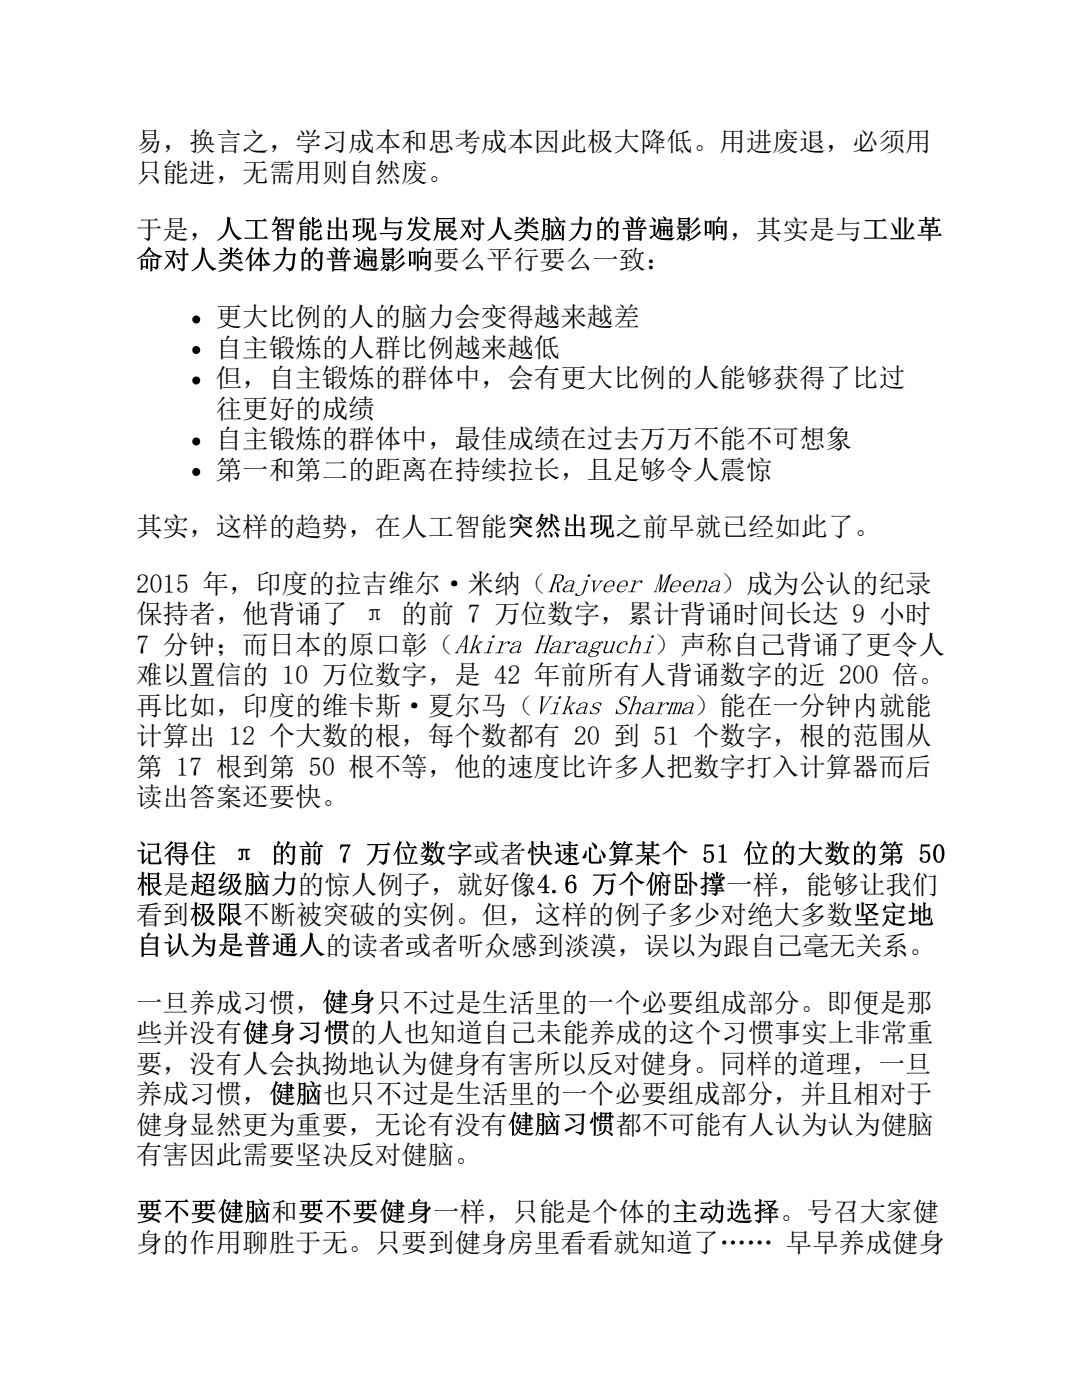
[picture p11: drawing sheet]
<svg xmlns="http://www.w3.org/2000/svg" width="216mm" height="279mm" viewBox="0 0 216 279" stroke-linecap="round" stroke-linejoin="round" font-family="sans-serif">
<defs><g id="words">
<g font-size="5.3">
<text x="27.2" y="30.2">易，换言之，学习成本和思考成本因此极大降低。用进废退，必须用</text>
<text x="27.2" y="36.2">只能进，无需用则自然废。</text>
<text x="27.2" y="47.6">于是，人工智能出现与发展对人类脑力的普遍影响，其实是与工业革</text>
<text x="27.2" y="53.7">命对人类体力的普遍影响要么平行要么一致：</text>
<text x="43" y="65.1">更大比例的人的脑力会变得越来越差</text>
<text x="43" y="71.2">自主锻炼的人群比例越来越低</text>
<text x="43" y="77.3">但，自主锻炼的群体中，会有更大比例的人能够获得了比过</text>
<text x="43" y="83.3">往更好的成绩</text>
<text x="43" y="89.4">自主锻炼的群体中，最佳成绩在过去万万不能不可想象</text>
<text x="43" y="95.5">第一和第二的距离在持续拉长，且足够令人震惊</text>
<text x="27.2" y="106.9">其实，这样的趋势，在人工智能突然出现之前早就已经如此了。</text>
<text x="27.2" y="118.3">2015 年，印度的拉吉维尔·米纳（Rajveer Meena）成为公认的纪录</text>
<text x="27.2" y="124.4">保持者，他背诵了 π 的前 7 万位数字，累计背诵时间长达 9 小时</text>
<text x="27.2" y="130.4">7 分钟；而日本的原口彰（Akira Haraguchi）声称自己背诵了更令人</text>
<text x="27.2" y="136.5">难以置信的 10 万位数字，是 42 年前所有人背诵数字的近 200 倍。</text>
<text x="27.2" y="142.6">再比如，印度的维卡斯·夏尔马（Vikas Sharma）能在一分钟内就能</text>
<text x="27.2" y="148.7">计算出 12 个大数的根，每个数都有 20 到 51 个数字，根的范围从</text>
<text x="27.2" y="154.8">第 17 根到第 50 根不等，他的速度比许多人把数字打入计算器而后</text>
<text x="27.2" y="160.9">读出答案还要快。</text>
<text x="27.2" y="172.2">记得住 π 的前 7 万位数字或者快速心算某个 51 位的大数的第 50</text>
<text x="27.2" y="178.3">根是超级脑力的惊人例子，就好像4.6 万个俯卧撑一样，能够让我们</text>
<text x="27.2" y="184.4">看到极限不断被突破的实例。但，这样的例子多少对绝大多数坚定地</text>
<text x="27.2" y="190.5">自认为是普通人的读者或者听众感到淡漠，误以为跟自己毫无关系。</text>
<text x="27.2" y="201.9">一旦养成习惯，健身只不过是生活里的一个必要组成部分。即便是那</text>
<text x="27.2" y="208">些并没有健身习惯的人也知道自己未能养成的这个习惯事实上非常重</text>
<text x="27.2" y="214">要，没有人会执拗地认为健身有害所以反对健身。同样的道理，一旦</text>
<text x="27.2" y="220.1">养成习惯，健脑也只不过是生活里的一个必要组成部分，并且相对于</text>
<text x="27.2" y="226.2">健身显然更为重要，无论有没有健脑习惯都不可能有人认为认为健脑</text>
<text x="27.2" y="232.3">有害因此需要坚决反对健脑。</text>
<text x="27.2" y="243.7">要不要健脑和要不要健身一样，只能是个体的主动选择。号召大家健</text>
<text x="27.2" y="249.8">身的作用聊胜于无。只要到健身房里看看就知道了…… 早早养成健身</text>
</g>
</g></defs>
<g fill="#000">
<circle cx="39.2" cy="69.8" r=".79"/>
<circle cx="39.2" cy="75.9" r=".79"/>
<circle cx="39.2" cy="63.8" r=".79"/>
<circle cx="39.2" cy="94.2" r=".79"/>
<circle cx="39.2" cy="88.1" r=".79"/>
</g>
<use href="#words"/>
</svg>
